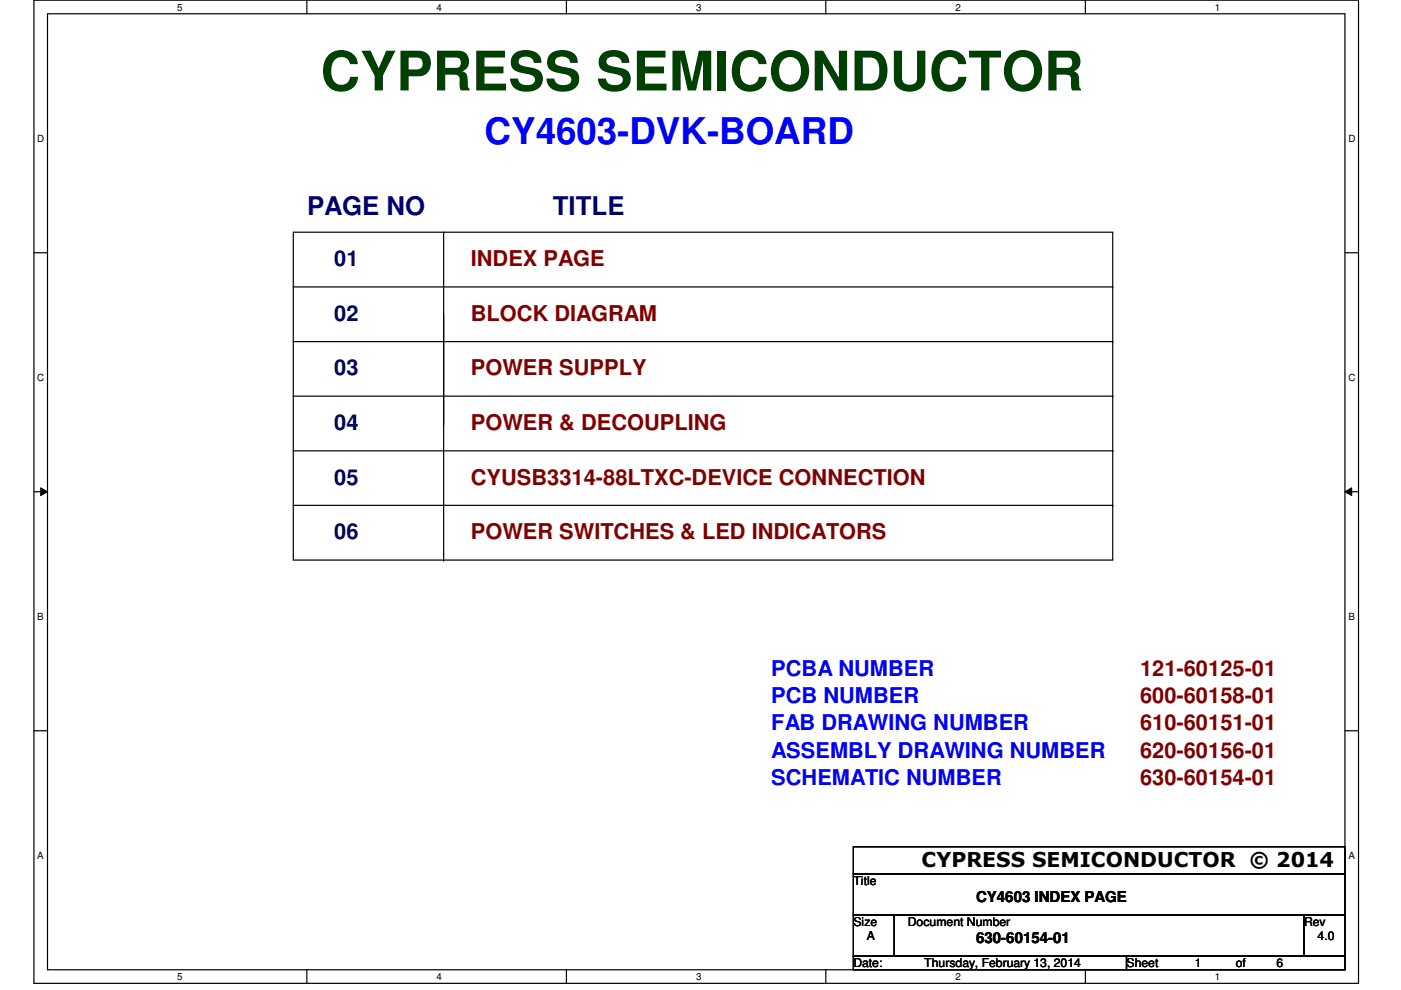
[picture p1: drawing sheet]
<svg xmlns="http://www.w3.org/2000/svg" width="297mm" height="210mm" viewBox="0 0 297 210" stroke-linecap="round" stroke-linejoin="round" font-family="sans-serif">
<defs><g id="words">
<text font-size="11.6" fill="#004000" x="68" y="19.2">CYPRESS SEMICONDUCTOR</text>
<text font-size="7.8" fill="#00f" x="102.7" y="30.4">CY4603-DVK-BOARD</text>
<g font-size="5.5" fill="#000080">
<text x="65.1" y="45.6">PAGE NO</text>
<text x="117.2" y="45.6">TITLE</text>
</g>
<g font-size="4.6" fill="#000040">
<text x="70.9" y="56.4">01</text>
<text x="70.9" y="68">02</text>
<text x="70.9" y="79.6">03</text>
<text x="70.9" y="91.2">04</text>
<text x="70.9" y="102.7">05</text>
<text x="70.9" y="114.3">06</text>
</g>
<g font-size="4.6" fill="#800000">
<text x="99.8" y="56.4">INDEX PAGE</text>
<text x="99.8" y="68">BLOCK DIAGRAM</text>
<text x="99.8" y="79.6">POWER SUPPLY</text>
<text x="99.8" y="91.2">POWER &amp; DECOUPLING</text>
<text x="99.8" y="102.7">CYUSB3314-88LTXC-DEVICE CONNECTION</text>
<text x="99.8" y="114.3">POWER SWITCHES &amp; LED INDICATORS</text>
<text x="241.7" y="143.3">121-60125-01</text>
<text x="241.7" y="149.1">600-60158-01</text>
<text x="241.7" y="154.9">610-60151-01</text>
<text x="241.7" y="160.7">620-60156-01</text>
<text x="241.7" y="166.5">630-60154-01</text>
</g>
<g font-size="4.6" fill="#00f">
<text x="163.5" y="143.3">PCBA NUMBER</text>
<text x="163.5" y="149.1">PCB NUMBER</text>
<text x="163.5" y="154.9">FAB DRAWING NUMBER</text>
<text x="163.5" y="160.7">ASSEMBLY DRAWING NUMBER</text>
<text x="163.5" y="166.5">SCHEMATIC NUMBER</text>
</g>
<text font-size="4.3" x="195.4" y="183.9">CYPRESS SEMICONDUCTOR © 2014</text>
<g font-size="3.2">
<text x="207" y="191.2">CY4603 INDEX PAGE</text>
<text x="207" y="199.9">630-60154-01</text>
</g>
<g font-size="2.6">
<text x="180.9" y="187.7">Title</text>
<text x="180.9" y="196.3">Size</text>
<text x="192.5" y="196.3">Document Number</text>
<text x="276.5" y="196.3">Rev</text>
<text x="183.8" y="199.3">A</text>
<text x="279.4" y="199.3">4.0</text>
<text x="180.9" y="205.1">Date:</text>
<text x="196" y="205.1">Thursday, February 13, 2014</text>
<text x="238.8" y="205.1">Sheet</text>
<text x="253.3" y="205.1">1</text>
<text x="262" y="205.1">of</text>
<text x="270.7" y="205.1">6</text>
</g>
<g font-size="2.1">
<text x="37.5" y="2.2">5</text>
<text x="92.5" y="2.2">4</text>
<text x="147.6" y="2.2">3</text>
<text x="202.6" y="2.2">2</text>
<text x="257.6" y="2.2">1</text>
<text x="7.9" y="30.1">D</text>
<text x="285.9" y="30.1">D</text>
<text x="7.9" y="80.8">C</text>
<text x="285.9" y="80.8">C</text>
<text x="7.9" y="131.5">B</text>
<text x="285.9" y="131.5">B</text>
<text x="7.9" y="182.2">A</text>
<text x="285.9" y="182.2">A</text>
<text x="37.5" y="207.8">5</text>
<text x="92.5" y="207.8">4</text>
<text x="147.6" y="207.8">3</text>
<text x="202.6" y="207.8">2</text>
<text x="257.6" y="207.8">1</text>
</g>
</g></defs>
<path d="M7.2 0h280.8v208.5h-280.8zM10.1 2.9h275.1v202.7h-275.1z" fill="none" stroke="#000" stroke-width=".25"/>
<g fill="#fff">
<path d="M37.5 .3h1.2v2.4h-1.2z"/>
<path d="M37.5 205.9h1.2v2.3h-1.2z"/>
</g>
<path d="M65.1 0v2.9M65.1 205.6v2.9" fill="none" stroke="#000" stroke-width=".25"/>
<g fill="#fff">
<path d="M92.5 .3h1.2v2.4h-1.2z"/>
<path d="M92.5 205.9h1.2v2.3h-1.2z"/>
</g>
<path d="M120.1 0v2.9M120.1 205.6v2.9" fill="none" stroke="#000" stroke-width=".25"/>
<g fill="#fff">
<path d="M147.6 .3h1.1v2.4h-1.1z"/>
<path d="M147.6 205.9h1.1v2.3h-1.1z"/>
</g>
<path d="M175.1 0v2.9M175.1 205.6v2.9" fill="none" stroke="#000" stroke-width=".25"/>
<g fill="#fff">
<path d="M202.6 .3h1.1v2.4h-1.1z"/>
<path d="M202.6 205.9h1.1v2.3h-1.1z"/>
</g>
<path d="M230.1 0v2.9M230.1 205.6v2.9" fill="none" stroke="#000" stroke-width=".25"/>
<g fill="#fff">
<path d="M257.6 .3h1.1v2.4h-1.1z"/>
<path d="M257.6 205.9h1.1v2.3h-1.1z"/>
<path d="M7.9 28.2h1.5v2.4h-1.5z"/>
<path d="M285.9 28.2h1.5v2.4h-1.5z"/>
<path d="M7.9 78.9h1.5v2.3h-1.5z"/>
<path d="M285.9 78.9h1.5v2.3h-1.5z"/>
</g>
<path d="M7.2 53.6h2.9M285.2 53.6h2.8" fill="none" stroke="#000" stroke-width=".25"/>
<g fill="#fff">
<path d="M7.9 129.6h1.4v2.3h-1.4z"/>
<path d="M285.9 129.6h1.3v2.3h-1.3z"/>
</g>
<path d="M7.2 104.3h2.9M285.2 104.3h2.8" fill="none" stroke="#000" stroke-width=".25"/>
<path d="M8.6 103.4l1.5 .9-1.5 .8zM285.2 104.3l1.4-.9v1.7z" fill="#000"/>
<path d="M8.6 103.4l1.5 .9-1.5 .8zM285.2 104.3l1.4-.9v1.7z" fill="none" stroke="#000" stroke-width=".21"/>
<g fill="#fff">
<path d="M7.9 180.3h1.4v2.3h-1.4z"/>
<path d="M285.9 180.3h1.3v2.3h-1.3z"/>
</g>
<g fill="none" stroke="#000" stroke-width=".25">
<path d="M62.2 49.2h173.7v69.5h-173.7zM94.1 49.2v69.5M62.2 60.8h173.7M62.2 72.4h173.7M235.9 60.8h.1M235.9 72.4h.1M62.2 84h173.7M62.2 95.6h173.7M94.1 89.8h.1M235.9 84h.1M235.9 95.6h.1M62.2 107.1h173.7"/>
<path d="M94.1 118.7h.1M235.9 107.1h.1M7.2 154.9h2.9M285.2 154.9h2.8M180.9 179.5h104.3v5.8h-104.3zM180.9 185.3h104.3v8.7h-104.3zM180.9 194h8.7v8.7h-8.7zM189.6 194h86.9v8.7h-86.9zM276.5 194h8.7v8.7h-8.7zM180.9 202.7h57.9v2.9h-57.9zM238.8 202.7h46.4v2.9h-46.4z"/>
</g>
<use href="#words"/>
</svg>
